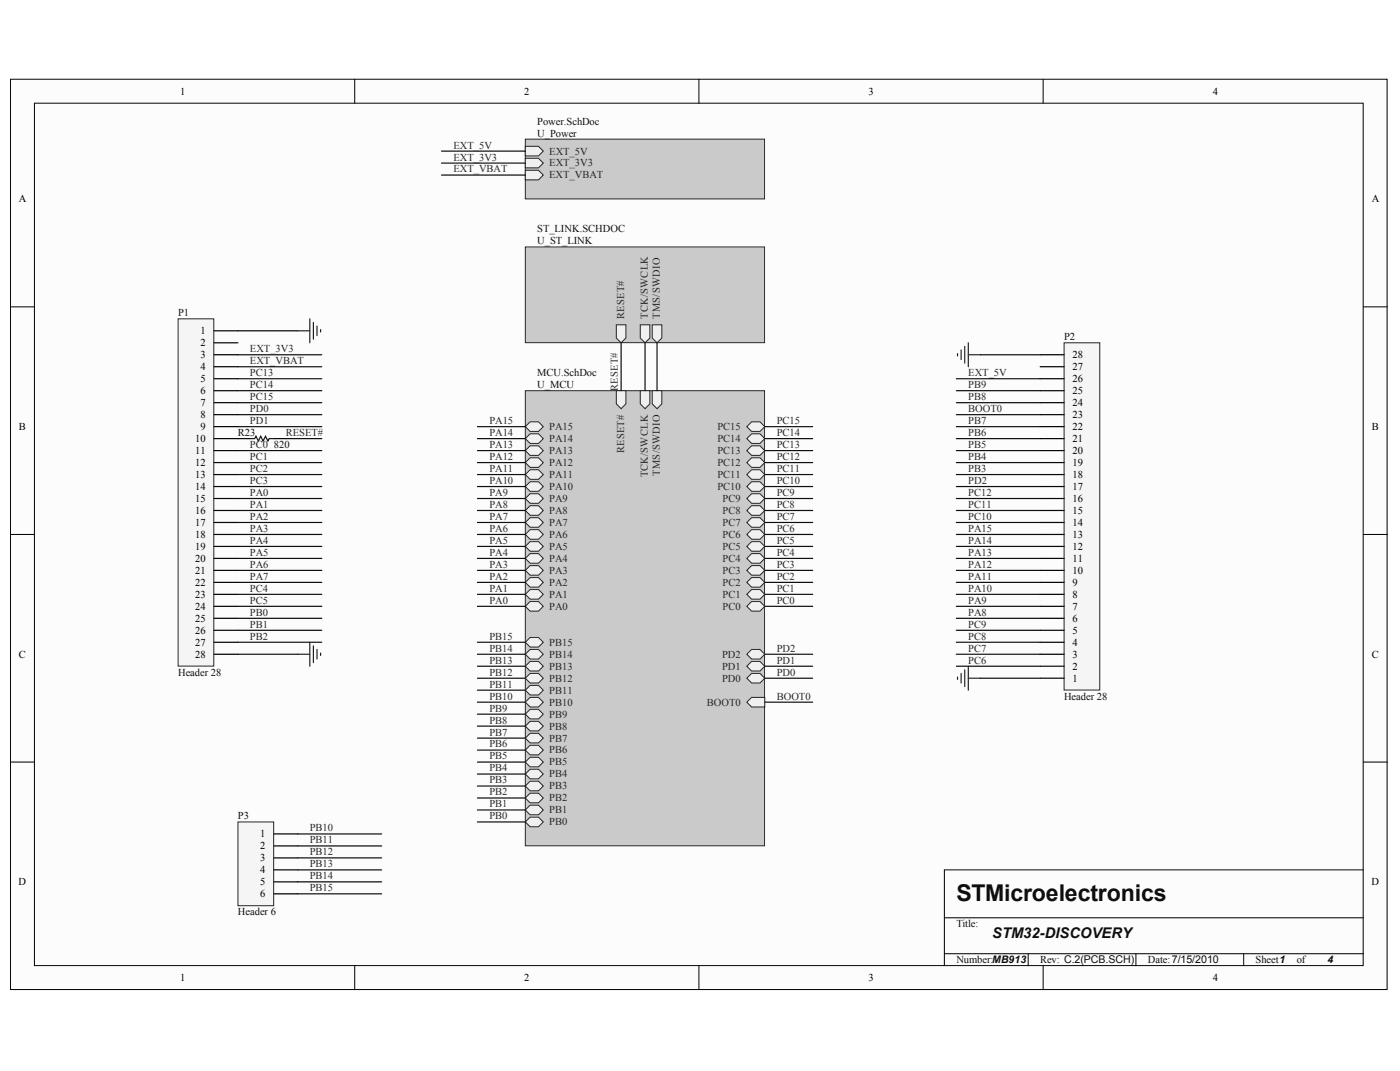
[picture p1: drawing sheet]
<svg xmlns="http://www.w3.org/2000/svg" width="271mm" height="207mm" viewBox="0 0 271 207" stroke-linecap="round" stroke-linejoin="round" font-family="sans-serif">
<defs><g id="words">
<text font-size="4.5" fill="#0e0e0e" x="185.1" y="174.1">STMicroelectronics</text>
<text font-size="2.8" fill="#0e0e0e" x="192" y="181.4">STM32-DISCOVERY</text>
<g font-size="2">
<text x="34.8" y="18.3">1</text>
<text x="101.5" y="18.3">2</text>
<text x="168.1" y="18.3">3</text>
<text x="234.7" y="18.3">4</text>
<text x="3.6" y="39.1">A</text>
<text x="265.5" y="39.1">A</text>
<text x="38.8" y="64.6">1</text>
<text x="38.8" y="66.9">2</text>
<text x="38.8" y="69.3">3</text>
<text x="38.8" y="71.6">4</text>
<text x="207.5" y="71.6">27</text>
<text x="207.5" y="69.3">28</text>
<text x="38.8" y="73.9">5</text>
<text x="38.8" y="76.2">6</text>
<text x="207.5" y="76.2">25</text>
<text x="207.5" y="73.9">26</text>
<text x="3.7" y="83.2">B</text>
<text x="38.8" y="78.5">7</text>
<text x="38.8" y="80.8">8</text>
<text x="38.8" y="83.2">9</text>
<text x="207.5" y="83.2">22</text>
<text x="207.5" y="80.8">23</text>
<text x="207.5" y="78.5">24</text>
<text x="265.5" y="83.2">B</text>
<text x="37.8" y="85.5">10</text>
<text x="37.8" y="87.8">11</text>
<text x="207.5" y="87.8">20</text>
<text x="207.5" y="85.5">21</text>
<text x="37.8" y="90.1">12</text>
<text x="37.8" y="92.4">13</text>
<text x="37.8" y="94.7">14</text>
<text x="207.5" y="94.7">17</text>
<text x="207.5" y="92.4">18</text>
<text x="207.5" y="90.1">19</text>
<text x="37.8" y="97">15</text>
<text x="37.8" y="99.4">16</text>
<text x="37.8" y="101.7">17</text>
<text x="207.5" y="101.7">14</text>
<text x="207.5" y="99.4">15</text>
<text x="207.5" y="97">16</text>
<text x="37.8" y="104">18</text>
<text x="37.8" y="106.3">19</text>
<text x="207.5" y="106.3">12</text>
<text x="207.5" y="104">13</text>
<text x="37.8" y="108.6">20</text>
<text x="37.8" y="110.9">21</text>
<text x="37.8" y="113.3">22</text>
<text x="207.5" y="113.3">9</text>
<text x="207.5" y="110.9">10</text>
<text x="207.5" y="108.6">11</text>
<text x="37.8" y="115.6">23</text>
<text x="37.8" y="117.9">24</text>
<text x="207.5" y="117.9">7</text>
<text x="207.5" y="115.6">8</text>
<text x="37.8" y="120.2">25</text>
<text x="37.8" y="122.5">26</text>
<text x="37.8" y="124.8">27</text>
<text x="207.5" y="124.8">4</text>
<text x="207.5" y="122.5">5</text>
<text x="207.5" y="120.2">6</text>
<text x="3.7" y="127.2">C</text>
<text x="37.8" y="127.2">28</text>
<text x="207.5" y="131.8">1</text>
<text x="207.5" y="129.5">2</text>
<text x="207.5" y="127.2">3</text>
<text x="265.5" y="127.2">C</text>
<text x="50.4" y="161.9">1</text>
<text x="50.4" y="164.2">2</text>
<text x="50.4" y="166.5">3</text>
<text x="3.6" y="171.2">D</text>
<text x="50.4" y="168.9">4</text>
<text x="50.4" y="171.2">5</text>
<text x="50.4" y="173.5">6</text>
<text x="265.4" y="171.2">D</text>
<text x="34.8" y="189.7">1</text>
<text x="101.5" y="189.7">2</text>
<text x="168.1" y="189.7">3</text>
<text x="234.7" y="189.7">4</text>
</g>
<g font-size="2" fill="#262626">
<text x="87.8" y="28.7">EXT_5V</text>
<text x="106.3" y="29.9">EXT_5V</text>
<text x="87.8" y="31">EXT_3V3</text>
<text x="87.8" y="33.4">EXT_VBAT</text>
<text x="106.3" y="32.2">EXT_3V3</text>
<text x="106.3" y="34.5">EXT_VBAT</text>
<text x="120.8" y="61.6" transform="rotate(-90 120.8 61.6)">RESET#</text>
<text x="125.4" y="61.6" transform="rotate(-90 125.4 61.6)">TCK/SWCLK</text>
<text x="127.7" y="61.6" transform="rotate(-90 127.7 61.6)">TMS/SWDIO</text>
<text x="48.4" y="70.4">EXT_VBAT</text>
<text x="48.4" y="68.1">EXT_3V3</text>
<text x="48.4" y="72.7">PC13</text>
<text x="48.4" y="77.4">PC15</text>
<text x="48.4" y="75">PC14</text>
<text x="119.6" y="75.5" transform="rotate(-90 119.6 75.5)">RESET#</text>
<text x="187.4" y="77.4">PB8</text>
<text x="187.4" y="75">PB9</text>
<text x="187.4" y="72.7">EXT_5V</text>
<text x="48.4" y="82">PD1</text>
<text x="48.4" y="79.7">PD0</text>
<text x="94.7" y="82">PA15</text>
<text x="106.3" y="83.2">PA15</text>
<text x="138.9" y="83.2">PC15</text>
<text x="150.3" y="82">PC15</text>
<text x="187.4" y="82">PB7</text>
<text x="187.4" y="79.7">BOOT0</text>
<text x="48.4" y="88.9">PC1</text>
<text x="48.4" y="86.6">PC0</text>
<text x="55.3" y="84.3">RESET#</text>
<text x="94.7" y="88.9">PA12</text>
<text x="94.7" y="86.6">PA13</text>
<text x="94.7" y="84.3">PA14</text>
<text x="106.3" y="87.8">PA13</text>
<text x="106.3" y="85.5">PA14</text>
<text x="120.8" y="87.6" transform="rotate(-90 120.8 87.6)">RESET#</text>
<text x="138.9" y="85.5">PC14</text>
<text x="138.9" y="87.8">PC13</text>
<text x="150.3" y="88.9">PC12</text>
<text x="150.3" y="86.6">PC13</text>
<text x="150.3" y="84.3">PC14</text>
<text x="187.4" y="86.6">PB5</text>
<text x="187.4" y="84.3">PB6</text>
<text x="187.4" y="88.9">PB4</text>
<text x="48.4" y="95.9">PA0</text>
<text x="48.4" y="91.3">PC2</text>
<text x="48.4" y="93.6">PC3</text>
<text x="94.7" y="91.3">PA11</text>
<text x="94.7" y="95.9">PA9</text>
<text x="94.7" y="93.6">PA10</text>
<text x="106.3" y="90.1">PA12</text>
<text x="106.3" y="92.4">PA11</text>
<text x="106.3" y="94.7">PA10</text>
<text x="125.4" y="92.3" transform="rotate(-90 125.4 92.3)">TCK/SWCLK</text>
<text x="127.7" y="92" transform="rotate(-90 127.7 92)">TMS/SWDIO</text>
<text x="138.9" y="90.1">PC12</text>
<text x="138.9" y="92.4">PC11</text>
<text x="138.9" y="94.7">PC10</text>
<text x="150.3" y="93.6">PC10</text>
<text x="150.3" y="91.3">PC11</text>
<text x="150.3" y="95.9">PC9</text>
<text x="187.4" y="91.3">PB3</text>
<text x="187.4" y="93.6">PD2</text>
<text x="187.4" y="95.9">PC12</text>
<text x="48.4" y="98.2">PA1</text>
<text x="48.4" y="100.5">PA2</text>
<text x="94.7" y="100.5">PA7</text>
<text x="94.7" y="98.2">PA8</text>
<text x="106.3" y="97">PA9</text>
<text x="106.3" y="99.4">PA8</text>
<text x="106.3" y="101.7">PA7</text>
<text x="139.8" y="97">PC9</text>
<text x="139.8" y="99.4">PC8</text>
<text x="139.8" y="101.7">PC7</text>
<text x="150.3" y="100.5">PC7</text>
<text x="150.3" y="98.2">PC8</text>
<text x="187.4" y="100.5">PC10</text>
<text x="187.4" y="98.2">PC11</text>
<text x="48.4" y="105.2">PA4</text>
<text x="48.4" y="107.5">PA5</text>
<text x="48.4" y="102.8">PA3</text>
<text x="94.7" y="107.5">PA4</text>
<text x="94.7" y="105.2">PA5</text>
<text x="94.7" y="102.8">PA6</text>
<text x="106.3" y="106.3">PA5</text>
<text x="106.3" y="104">PA6</text>
<text x="139.8" y="104">PC6</text>
<text x="139.8" y="106.3">PC5</text>
<text x="150.3" y="105.2">PC5</text>
<text x="150.3" y="102.8">PC6</text>
<text x="150.3" y="107.5">PC4</text>
<text x="187.4" y="102.8">PA15</text>
<text x="187.4" y="107.5">PA13</text>
<text x="187.4" y="105.2">PA14</text>
<text x="48.4" y="109.8">PA6</text>
<text x="48.4" y="112.1">PA7</text>
<text x="94.7" y="109.8">PA3</text>
<text x="94.7" y="112.1">PA2</text>
<text x="106.3" y="113.3">PA2</text>
<text x="106.3" y="110.9">PA3</text>
<text x="106.3" y="108.6">PA4</text>
<text x="139.8" y="110.9">PC3</text>
<text x="139.8" y="108.6">PC4</text>
<text x="139.8" y="113.3">PC2</text>
<text x="150.3" y="112.1">PC2</text>
<text x="150.3" y="109.8">PC3</text>
<text x="187.4" y="112.1">PA11</text>
<text x="187.4" y="109.8">PA12</text>
<text x="48.4" y="119.1">PB0</text>
<text x="48.4" y="116.7">PC5</text>
<text x="48.4" y="114.4">PC4</text>
<text x="94.7" y="116.7">PA0</text>
<text x="94.7" y="114.4">PA1</text>
<text x="106.3" y="117.9">PA0</text>
<text x="106.3" y="115.6">PA1</text>
<text x="139.8" y="115.6">PC1</text>
<text x="139.8" y="117.9">PC0</text>
<text x="150.3" y="114.4">PC1</text>
<text x="150.3" y="116.7">PC0</text>
<text x="187.4" y="116.7">PA9</text>
<text x="187.4" y="114.4">PA10</text>
<text x="187.4" y="119.1">PA8</text>
<text x="48.4" y="121.4">PB1</text>
<text x="48.4" y="123.7">PB2</text>
<text x="94.7" y="123.7">PB15</text>
<text x="106.3" y="124.8">PB15</text>
<text x="187.4" y="123.7">PC8</text>
<text x="187.4" y="121.4">PC9</text>
<text x="94.7" y="130.6">PB12</text>
<text x="94.7" y="128.3">PB13</text>
<text x="94.7" y="126">PB14</text>
<text x="106.3" y="131.8">PB12</text>
<text x="106.3" y="129.5">PB13</text>
<text x="106.3" y="127.2">PB14</text>
<text x="139.7" y="127.2">PD2</text>
<text x="139.7" y="129.5">PD1</text>
<text x="139.7" y="131.8">PD0</text>
<text x="150.3" y="128.3">PD1</text>
<text x="150.3" y="126">PD2</text>
<text x="150.3" y="130.6">PD0</text>
<text x="187.4" y="128.3">PC6</text>
<text x="187.4" y="126">PC7</text>
<text x="94.7" y="135.3">PB10</text>
<text x="94.7" y="132.9">PB11</text>
<text x="94.7" y="137.6">PB9</text>
<text x="106.3" y="136.4">PB10</text>
<text x="106.3" y="134.1">PB11</text>
<text x="136.8" y="136.4">BOOT0</text>
<text x="150.3" y="135.3">BOOT0</text>
<text x="94.7" y="142.2">PB7</text>
<text x="94.7" y="139.9">PB8</text>
<text x="106.3" y="143.4">PB7</text>
<text x="106.3" y="141.1">PB8</text>
<text x="106.3" y="138.7">PB9</text>
<text x="94.7" y="146.8">PB5</text>
<text x="94.7" y="144.5">PB6</text>
<text x="94.7" y="149.2">PB4</text>
<text x="106.3" y="148">PB5</text>
<text x="106.3" y="145.7">PB6</text>
<text x="94.7" y="153.8">PB2</text>
<text x="94.7" y="151.5">PB3</text>
<text x="106.3" y="155">PB2</text>
<text x="106.3" y="152.6">PB3</text>
<text x="106.3" y="150.3">PB4</text>
<text x="60" y="160.7">PB10</text>
<text x="94.7" y="156.1">PB1</text>
<text x="94.7" y="158.4">PB0</text>
<text x="106.3" y="159.6">PB0</text>
<text x="106.3" y="157.3">PB1</text>
<text x="60" y="165.4">PB12</text>
<text x="60" y="167.7">PB13</text>
<text x="60" y="163.1">PB11</text>
<text x="60" y="170">PB14</text>
<text x="60" y="172.3">PB15</text>
</g>
<g font-size="2" fill="#0e0e0e">
<text x="104" y="26.4">U_Power</text>
<text x="104" y="24.1">Power.SchDoc</text>
<text x="104" y="47.2">U_ST_LINK</text>
<text x="104" y="44.9">ST_LINK.SCHDOC</text>
<text x="34.5" y="61.1">P1</text>
<text x="205.9" y="65.8">P2</text>
<text x="104" y="75">U_MCU</text>
<text x="104" y="72.7">MCU.SchDoc</text>
<text x="46.1" y="84.3">R23</text>
<text x="53" y="86.6">820</text>
<text x="34.5" y="130.6">Header 28</text>
<text x="205.9" y="135.3">Header 28</text>
<text x="46.1" y="158.4">P3</text>
<text x="46.1" y="177">Header 6</text>
<text x="185.1" y="179.3">Title:</text>
<text x="185.1" y="186.2">Number:MB913</text>
<text x="201.3" y="186.2">Rev: C.2(PCB.SCH)</text>
<text x="222.1" y="186.2">Date:7/15/2010</text>
<text x="243" y="186.2">Sheet1</text>
<text x="251" y="186.2">of</text>
<text x="256.9" y="186.2">4</text>
</g>
</g></defs>
<g fill="#fcfcfc" stroke="#000" stroke-width=".19">
<path d="M2 15.3h266.4v176h-266.4z"/>
<path d="M6.7 20h257.1v166.7h-257.1z"/>
</g>
<g fill="none" stroke="#000" stroke-width=".19">
<path d="M68.6 15.3v4.7M135.3 15.3v4.7M201.9 15.3v4.7M2 59.3h4.7M263.9 59.3h4.6M2 103.3h4.7M263.9 103.3h4.6M2 147.3h4.7M263.9 147.3h4.6M182.8 177.5h81.1M263.9 168.2h-81.1v18.5M68.6 186.7v4.7"/>
<path d="M135.3 186.7v4.7M182.8 184.4h81.1M199 184.4v2.3M201.9 186.7v4.7M219.8 184.4v2.3M240.7 184.4v2.3"/>
</g>
<path d="M101.7 75.5h46.3v88h-46.3z" fill="#cacaca" stroke="#262626" stroke-width=".19"/>
<g fill="#f0f0f0" stroke="#262626" stroke-width=".19">
<path d="M126.2 75.5h1.9v2.6l-1 .9-.9-.9z" fill-rule="evenodd"/>
<path d="M123.9 75.5h1.9v2.6l-1 .9-.9-.9z" fill-rule="evenodd"/>
<path d="M119.3 75.5h1.8v2.6l-.9 .9-.9-.9z" fill-rule="evenodd"/>
<path d="M101.7 87.1l.9-.9h1.6l.9 .9-.9 1h-1.6z" fill-rule="evenodd"/>
<path d="M101.7 84.8l.9-.9h1.6l.9 .9-.9 .9h-1.6z" fill-rule="evenodd"/>
<path d="M101.7 82.5l.9-.9h1.6l.9 .9-.9 .9h-1.6z" fill-rule="evenodd"/>
<path d="M101.7 89.4l.9-.9h1.6l.9 .9-.9 1h-1.6z" fill-rule="evenodd"/>
<path d="M101.7 91.8l.9-1h1.6l.9 1-.9 .9h-1.6z" fill-rule="evenodd"/>
<path d="M101.7 94.1l.9-1h1.6l.9 1-.9 .9h-1.6z" fill-rule="evenodd"/>
<path d="M101.7 96.4l.9-.9h1.6l.9 .9-.9 .9h-1.6z" fill-rule="evenodd"/>
<path d="M101.7 98.7l.9-.9h1.6l.9 .9-.9 .9h-1.6z" fill-rule="evenodd"/>
<path d="M101.7 101l.9-.9h1.6l.9 .9-.9 .9h-1.6z" fill-rule="evenodd"/>
<path d="M101.7 117.2l.9-.9h1.6l.9 .9-.9 1h-1.6z" fill-rule="evenodd"/>
<path d="M101.7 114.9l.9-.9h1.6l.9 .9-.9 .9h-1.6z" fill-rule="evenodd"/>
<path d="M101.7 112.6l.9-.9h1.6l.9 .9-.9 .9h-1.6z" fill-rule="evenodd"/>
<path d="M101.7 110.3l.9-.9h1.6l.9 .9-.9 .9h-1.6z" fill-rule="evenodd"/>
<path d="M101.7 108l.9-1h1.6l.9 1-.9 .9h-1.6z" fill-rule="evenodd"/>
<path d="M101.7 105.7l.9-1h1.6l.9 1-.9 .9h-1.6z" fill-rule="evenodd"/>
<path d="M101.7 103.3l.9-.9h1.6l.9 .9-.9 1h-1.6z" fill-rule="evenodd"/>
<path d="M101.7 131.1l.9-.9h1.6l.9 .9-.9 1h-1.6z" fill-rule="evenodd"/>
<path d="M101.7 158.9l.9-.9h1.6l.9 .9-.9 1h-1.6z" fill-rule="evenodd"/>
<path d="M101.7 156.6l.9-.9h1.6l.9 .9-.9 .9h-1.6z" fill-rule="evenodd"/>
<path d="M101.7 154.3l.9-.9h1.6l.9 .9-.9 .9h-1.6z" fill-rule="evenodd"/>
<path d="M101.7 152l.9-.9h1.6l.9 .9-.9 .9h-1.6z" fill-rule="evenodd"/>
<path d="M101.7 149.7l.9-1h1.6l.9 1-.9 .9h-1.6z" fill-rule="evenodd"/>
<path d="M101.7 147.3l.9-.9h1.6l.9 .9-.9 1h-1.6z" fill-rule="evenodd"/>
<path d="M101.7 145l.9-.9h1.6l.9 .9-.9 1h-1.6z" fill-rule="evenodd"/>
<path d="M101.7 142.7l.9-.9h1.6l.9 .9-.9 .9h-1.6z" fill-rule="evenodd"/>
<path d="M101.7 140.4l.9-.9h1.6l.9 .9-.9 .9h-1.6z" fill-rule="evenodd"/>
<path d="M101.7 138.1l.9-.9h1.6l.9 .9-.9 .9h-1.6z" fill-rule="evenodd"/>
<path d="M101.7 135.8l.9-1h1.6l.9 1-.9 .9h-1.6z" fill-rule="evenodd"/>
<path d="M101.7 133.4l.9-.9h1.6l.9 .9-.9 1h-1.6z" fill-rule="evenodd"/>
<path d="M101.7 128.8l.9-.9h1.6l.9 .9-.9 .9h-1.6z" fill-rule="evenodd"/>
<path d="M101.7 126.5l.9-.9h1.6l.9 .9-.9 .9h-1.6z" fill-rule="evenodd"/>
<path d="M101.7 124.2l.9-.9h1.6l.9 .9-.9 .9h-1.6z" fill-rule="evenodd"/>
<path d="M144.5 110.3l1-.9h1.6l.9 .9-.9 .9h-1.6z" fill-rule="evenodd"/>
<path d="M144.5 82.5l1-.9h1.6l.9 .9-.9 .9h-1.6z" fill-rule="evenodd"/>
<path d="M144.5 84.8l1-.9h1.6l.9 .9-.9 .9h-1.6z" fill-rule="evenodd"/>
<path d="M144.5 87.1l1-.9h1.6l.9 .9-.9 1h-1.6z" fill-rule="evenodd"/>
<path d="M144.5 89.4l1-.9h1.6l.9 .9-.9 1h-1.6z" fill-rule="evenodd"/>
<path d="M144.5 91.8l1-1h1.6l.9 1-.9 .9h-1.6z" fill-rule="evenodd"/>
<path d="M144.5 94.1l1-1h1.6l.9 1-.9 .9h-1.6z" fill-rule="evenodd"/>
<path d="M144.5 96.4l1-.9h1.6l.9 .9-.9 .9h-1.6z" fill-rule="evenodd"/>
<path d="M144.5 98.7l1-.9h1.6l.9 .9-.9 .9h-1.6z" fill-rule="evenodd"/>
<path d="M144.5 101l1-.9h1.6l.9 .9-.9 .9h-1.6z" fill-rule="evenodd"/>
<path d="M144.5 103.3l1-.9h1.6l.9 .9-.9 1h-1.6z" fill-rule="evenodd"/>
<path d="M144.5 105.7l1-1h1.6l.9 1-.9 .9h-1.6z" fill-rule="evenodd"/>
<path d="M144.5 108l1-1h1.6l.9 1-.9 .9h-1.6z" fill-rule="evenodd"/>
<path d="M144.5 112.6l1-.9h1.6l.9 .9-.9 .9h-1.6z" fill-rule="evenodd"/>
<path d="M144.5 114.9l1-.9h1.6l.9 .9-.9 .9h-1.6z" fill-rule="evenodd"/>
<path d="M144.5 117.2l1-.9h1.6l.9 .9-.9 1h-1.6z" fill-rule="evenodd"/>
<path d="M144.5 126.5l1-.9h1.6l.9 .9-.9 .9h-1.6z" fill-rule="evenodd"/>
<path d="M144.5 135.8l1-1h2.5v1.9h-2.5z" fill-rule="evenodd"/>
<path d="M144.5 128.8l1-.9h1.6l.9 .9-.9 .9h-1.6z" fill-rule="evenodd"/>
<path d="M144.5 131.1l1-.9h1.6l.9 .9-.9 1h-1.6z" fill-rule="evenodd"/>
</g>
<path d="M101.7 26.9h46.3v11.6h-46.3z" fill="#cacaca" stroke="#262626" stroke-width=".19"/>
<g fill="#f0f0f0" stroke="#262626" stroke-width=".19">
<path d="M101.7 30.6h2.5l.9 .9-.9 1h-2.5z" fill-rule="evenodd"/>
<path d="M101.7 28.3h2.5l.9 .9-.9 .9h-2.5z" fill-rule="evenodd"/>
<path d="M101.7 32.9h2.5l.9 1-.9 .9h-2.5z" fill-rule="evenodd"/>
</g>
<path d="M101.7 47.7h46.3v18.6h-46.3z" fill="#cacaca" stroke="#262626" stroke-width=".19"/>
<g fill="#f0f0f0" stroke="#262626" stroke-width=".19">
<path d="M126.2 62.8h1.9v2.6l-1 .9-.9-.9z" fill-rule="evenodd"/>
<path d="M123.9 62.8h1.9v2.6l-1 .9-.9-.9z" fill-rule="evenodd"/>
<path d="M119.3 62.8h1.8v2.6l-.9 .9-.9-.9z" fill-rule="evenodd"/>
</g>
<path d="M34.5 61.6h6.9v67.2h-6.9z" fill="#f5f5f5" stroke="#262626" stroke-width=".19"/>
<g fill="none" stroke="#000" stroke-width=".23">
<path d="M41.4 64h4.7M41.4 66.3h4.7M41.4 68.6h4.7M41.4 70.9h4.7M41.4 73.2h4.7M41.4 75.5h4.7M41.4 77.9h4.7M41.4 80.2h4.7M41.4 82.5h4.7M41.4 84.8h4.7M41.4 87.1h4.7M41.4 89.4h4.7"/>
<path d="M41.4 91.8h4.7M41.4 94.1h4.7M41.4 96.4h4.7M41.4 98.7h4.7M41.4 101h4.7M41.4 103.3h4.7M41.4 105.7h4.7M41.4 108h4.7M41.4 110.3h4.7M41.4 112.6h4.7M41.4 114.9h4.7M41.4 117.2h4.7"/>
<path d="M41.4 119.6h4.7M41.4 121.9h4.7M41.4 124.2h4.7M41.4 126.5h4.7"/>
</g>
<path d="M205.9 66.3h6.9v67.1h-6.9z" fill="#f5f5f5" stroke="#262626" stroke-width=".19"/>
<g fill="none" stroke="#000" stroke-width=".23">
<path d="M201.3 77.9h4.6M201.3 75.5h4.6M201.3 73.2h4.6M201.3 70.9h4.6M201.3 68.6h4.6M46.1 84.8h2.3M53 84.8h2.3M201.3 98.7h4.6M201.3 96.4h4.6M201.3 94.1h4.6M201.3 91.8h4.6M201.3 89.4h4.6"/>
<path d="M201.3 87.1h4.6M201.3 84.8h4.6M201.3 82.5h4.6M201.3 80.2h4.6M201.3 119.6h4.6M201.3 117.2h4.6M201.3 114.9h4.6M201.3 112.6h4.6M201.3 110.3h4.6M201.3 108h4.6M201.3 105.7h4.6M201.3 103.3h4.6"/>
<path d="M201.3 101h4.6M201.3 131.1h4.6M201.3 128.8h4.6M201.3 126.5h4.6M201.3 124.2h4.6M201.3 121.9h4.6"/>
</g>
<g fill="none" stroke="#0e0e0e" stroke-width=".23">
<path d="M85.4 29.2h16.3M85.4 31.5h16.3M85.4 33.9h16.3M46.1 73.2h16.2M46.1 68.6h16.2M46.1 70.9h16.2M46.1 77.9h16.2M46.1 75.5h16.2M46.1 64h11.5M120.2 66.3v9.2M124.8 66.3v9.2M127.1 66.3v9.2"/>
<path d="M185.1 73.2h16.2M185.1 77.9h16.2M185.1 75.5h16.2M189.7 68.6h11.6M46.1 96.4h16.2M46.1 98.7h16.2M46.1 89.4h16.2M46.1 91.8h16.2M46.1 94.1h16.2M46.1 87.1h16.2M46.1 82.5h16.2M46.1 80.2h16.2"/>
<path d="M55.3 84.8h7M92.4 96.4h9.3M92.4 98.7h9.3M92.4 89.4h9.3M92.4 91.8h9.3M92.4 94.1h9.3M92.4 87.1h9.3M92.4 82.5h9.3M92.4 84.8h9.3M148 96.4h9.3M148 98.7h9.3M148 89.4h9.3"/>
<path d="M148 91.8h9.3M148 94.1h9.3M148 87.1h9.3M148 82.5h9.3M148 84.8h9.3M185.1 96.4h16.2M185.1 98.7h16.2M185.1 89.4h16.2M185.1 91.8h16.2M185.1 94.1h16.2M185.1 87.1h16.2M185.1 82.5h16.2"/>
<path d="M185.1 80.2h16.2M185.1 84.8h16.2M46.1 103.3h16.2M46.1 105.7h16.2M46.1 108h16.2M46.1 110.3h16.2M46.1 112.6h16.2M46.1 114.9h16.2M46.1 117.2h16.2M46.1 119.6h16.2M46.1 101h16.2M92.4 103.3h9.3"/>
<path d="M92.4 105.7h9.3M92.4 108h9.3M92.4 110.3h9.3M92.4 112.6h9.3M92.4 114.9h9.3M92.4 117.2h9.3M92.4 101h9.3M148 103.3h9.3M148 105.7h9.3M148 108h9.3M148 110.3h9.3M148 112.6h9.3"/>
<path d="M148 114.9h9.3M148 117.2h9.3M148 101h9.3M185.1 103.3h16.2M185.1 105.7h16.2M185.1 108h16.2M185.1 110.3h16.2M185.1 112.6h16.2M185.1 114.9h16.2M185.1 117.2h16.2M185.1 119.6h16.2M185.1 101h16.2"/>
<path d="M46.1 121.9h16.2M46.1 124.2h16.2M46.1 126.5h11.5M92.4 124.2h9.3M92.4 126.5h9.3M92.4 128.8h9.3M92.4 135.8h9.3M92.4 131.1h9.3M92.4 138.1h9.3M92.4 133.4h9.3M148 126.5h9.3M148 128.8h9.3"/>
<path d="M148 135.8h9.3M148 131.1h9.3M185.1 121.9h16.2M185.1 124.2h16.2M185.1 126.5h16.2M185.1 128.8h16.2M189.7 131.1h11.6M92.4 147.3h9.3M92.4 154.3h9.3M92.4 158.9h9.3M92.4 152h9.3M92.4 156.6h9.3"/>
<path d="M92.4 149.7h9.3M92.4 142.7h9.3M92.4 145h9.3M92.4 140.4h9.3M57.6 165.9h16.3M57.6 168.2h16.3M57.6 170.5h16.3M57.6 172.8h16.3M57.6 161.2h16.3M57.6 163.6h16.3"/>
</g>
<path d="M48.4 84.8h.9l.2-.5 .5 1 .5-1 .4 1 .5-1 .4 1 .3-.5h.9" fill="none" stroke="#1c1c1c" stroke-width=".23"/>
<g fill="none" stroke="#262626" stroke-width=".23">
<path d="M57.6 64h2.4M60 61.6v4.7M60.7 62.3v3.3M61.3 63v1.9M62 63.7v.5M185.3 68.4v.4M186 67.7v1.8M186.7 67v3.2M187.4 66.3v4.6M187.4 68.6h2.3M57.6 126.5h2.4M60 124.2v4.6"/>
<path d="M60.7 124.9v3.2M61.3 125.6v1.8M62 126.3v.4M185.3 130.9v.5M186 130.2v1.9M186.7 129.5v3.3M187.4 128.8v4.6M187.4 131.1h2.3"/>
</g>
<path d="M46.1 158.9h6.9v16.2h-6.9z" fill="#f5f5f5" stroke="#262626" stroke-width=".19"/>
<path d="M53 161.2h4.6M53 163.6h4.6M53 165.9h4.6M53 168.2h4.6M53 170.5h4.6M53 172.8h4.6" fill="none" stroke="#000" stroke-width=".23"/>
<use href="#words"/>
</svg>
